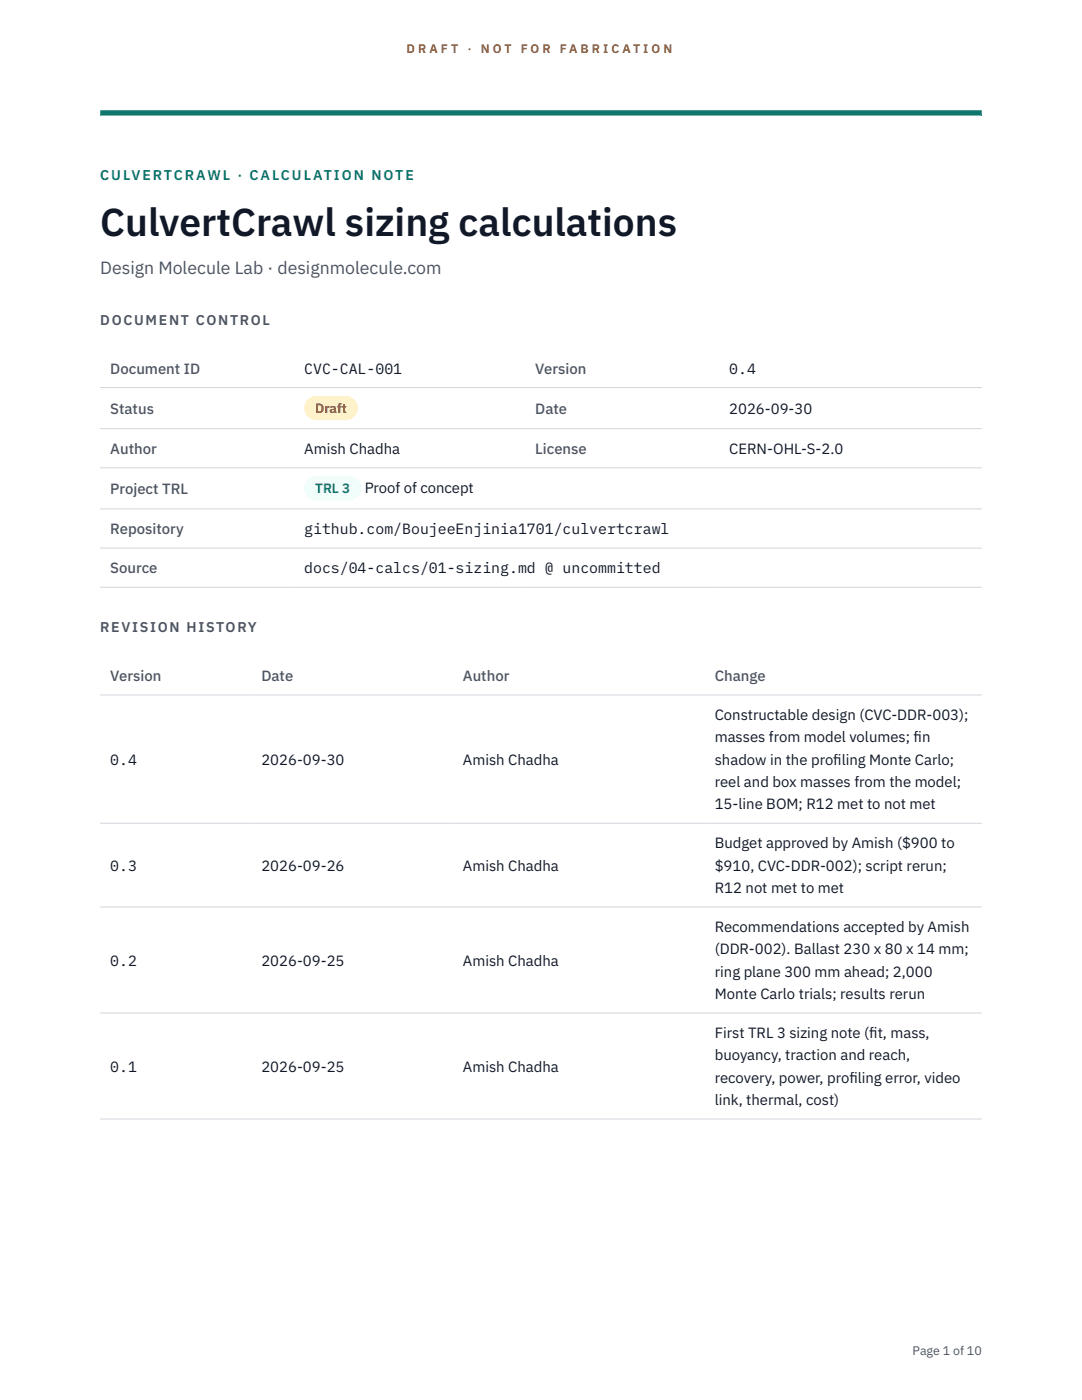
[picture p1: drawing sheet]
<svg xmlns="http://www.w3.org/2000/svg" width="216mm" height="279mm" viewBox="0 0 216 279" stroke-linecap="round" stroke-linejoin="round" font-family="sans-serif">
<defs><g id="words">
<text font-size="7.8" fill="#111827" x="20" y="47.1">CulvertCrawl sizing calculations</text>
<text font-size="3.5" fill="#4b5563" x="20" y="54.6">Design Molecule Lab · designmolecule.com</text>
<g font-size="3" fill="#4b5563">
<text x="22" y="74.5">Document ID</text>
<text x="106.8" y="74.5">Version</text>
<text x="22" y="82.6">Status</text>
<text x="106.8" y="82.6">Date</text>
<text x="22" y="90.6">Author</text>
<text x="106.8" y="90.6">License</text>
<text x="22" y="98.6">Project TRL</text>
<text x="22" y="106.6">Repository</text>
<text x="22" y="114.4">Source</text>
<text x="22" y="135.9">Version</text>
<text x="52.2" y="135.9">Date</text>
<text x="92.4" y="135.9">Author</text>
<text x="142.6" y="135.9">Change</text>
</g>
<g font-size="3" fill="#111827">
<text x="60.7" y="74.5">CVC-CAL-001</text>
<text x="145.5" y="74.5">0.4</text>
<text x="145.5" y="82.6">2026-09-30</text>
<text x="60.7" y="90.6">Amish Chadha</text>
<text x="145.5" y="90.6">CERN-OHL-S-2.0</text>
<text x="72.8" y="98.5">Proof of concept</text>
<text x="60.7" y="106.6">github.com/BoujeeEnjinia1701/culvertcrawl</text>
<text x="60.7" y="114.4">docs/04-calcs/01-sizing.md @ uncommitted</text>
<text x="142.6" y="143.7">Constructable design (CVC-DDR-003);</text>
<text x="142.6" y="148.2">masses from model volumes; f</text>
<text x="182.3" y="148.2">in</text>
<text x="22" y="152.6">0.4</text>
<text x="52.2" y="152.6">2026-09-30</text>
<text x="92.4" y="152.6">Amish Chadha</text>
<text x="142.6" y="152.6">shadow in the prof</text>
<text x="166.3" y="152.6">iling Monte Carlo;</text>
<text x="142.6" y="157.1">reel and box masses from the model;</text>
<text x="142.6" y="161.5">15-line BOM; R12 met to not met</text>
<text x="22" y="173.8">0.3</text>
<text x="52.2" y="173.8">2026-09-26</text>
<text x="92.4" y="173.8">Amish Chadha</text>
<text x="142.6" y="169.3">Budget approved by Amish ($900 to</text>
<text x="142.6" y="173.8">$910, CVC-DDR-002); script rerun;</text>
<text x="142.6" y="178.2">R12 not met to met</text>
<text x="142.6" y="186">Recommendations accepted by Amish</text>
<text x="142.6" y="190.5">(DDR-002). Ballast 230 x 80 x 14 mm;</text>
<text x="22" y="192.7">0.2</text>
<text x="52.2" y="192.7">2026-09-25</text>
<text x="92.4" y="192.7">Amish Chadha</text>
<text x="142.6" y="194.9">ring plane 300 mm ahead; 2,000</text>
<text x="142.6" y="199.4">Monte Carlo trials; results rerun</text>
<text x="142.6" y="207.2">First TRL 3 sizing note (f</text>
<text x="173.5" y="207.2">it, mass,</text>
<text x="22" y="213.9">0.1</text>
<text x="52.2" y="213.9">2026-09-25</text>
<text x="92.4" y="213.9">Amish Chadha</text>
<text x="142.6" y="211.6">buoyancy, traction and reach,</text>
<text x="142.6" y="216.1">recovery, power, prof</text>
<text x="142.6" y="220.5">link, thermal, cost)</text>
<text x="169.5" y="216.1">iling error, video</text>
</g>
<text font-size="2.8" fill="#0f766e" x="20" y="36">CULVERTCRAWL · CALCULATION NOTE</text>
<g font-size="2.8" fill="#4b5563">
<text x="20" y="64.8">DOCUMENT CONTROL</text>
<text x="20" y="126.2">REVISION HISTORY</text>
</g>
<text font-size="2.7" fill="#92400e" x="62.9" y="82.5">Draft</text>
<text font-size="2.7" fill="#0f766e" x="62.9" y="98.5">TRL 3</text>
<g font-size="2.5" fill="#b45309">
<text x="81.1" y="10.5">D R A F T</text>
<text x="93.3" y="10.5">·</text>
<text x="95.9" y="10.5">N O T</text>
<text x="103.9" y="10.5">F O R</text>
<text x="111.7" y="10.5">F A B R I C A T I O N</text>
</g>
<text font-size="2.5" fill="#4b5563" x="182.1" y="270.3">Page 1 of 10</text>
</g></defs>
<path d="M20 23.1h175.9zM20 22h175.9v1.1h-175.9z" fill-rule="evenodd" fill="#0f766e"/>
<path d="M20 77.3h175.9M20 85.5h175.9M20 93.4h175.9M20 101.6h175.9M20 109.4h175.9M20 117.2h175.9M20 138.7h175.9M20 164.3h175.9M20 181h175.9M20 202.2h175.9M20 223.3h175.9" fill="none" stroke="#d1d5db" stroke-width=".2"/>
<path d="M60.7 79h10.7v4.9h-10.7z" fill="#fef3c7"/>
<path d="M60.7 95.1h11.4v4.8h-11.4z" fill="#f0fdfa"/>
<use href="#words"/>
</svg>
